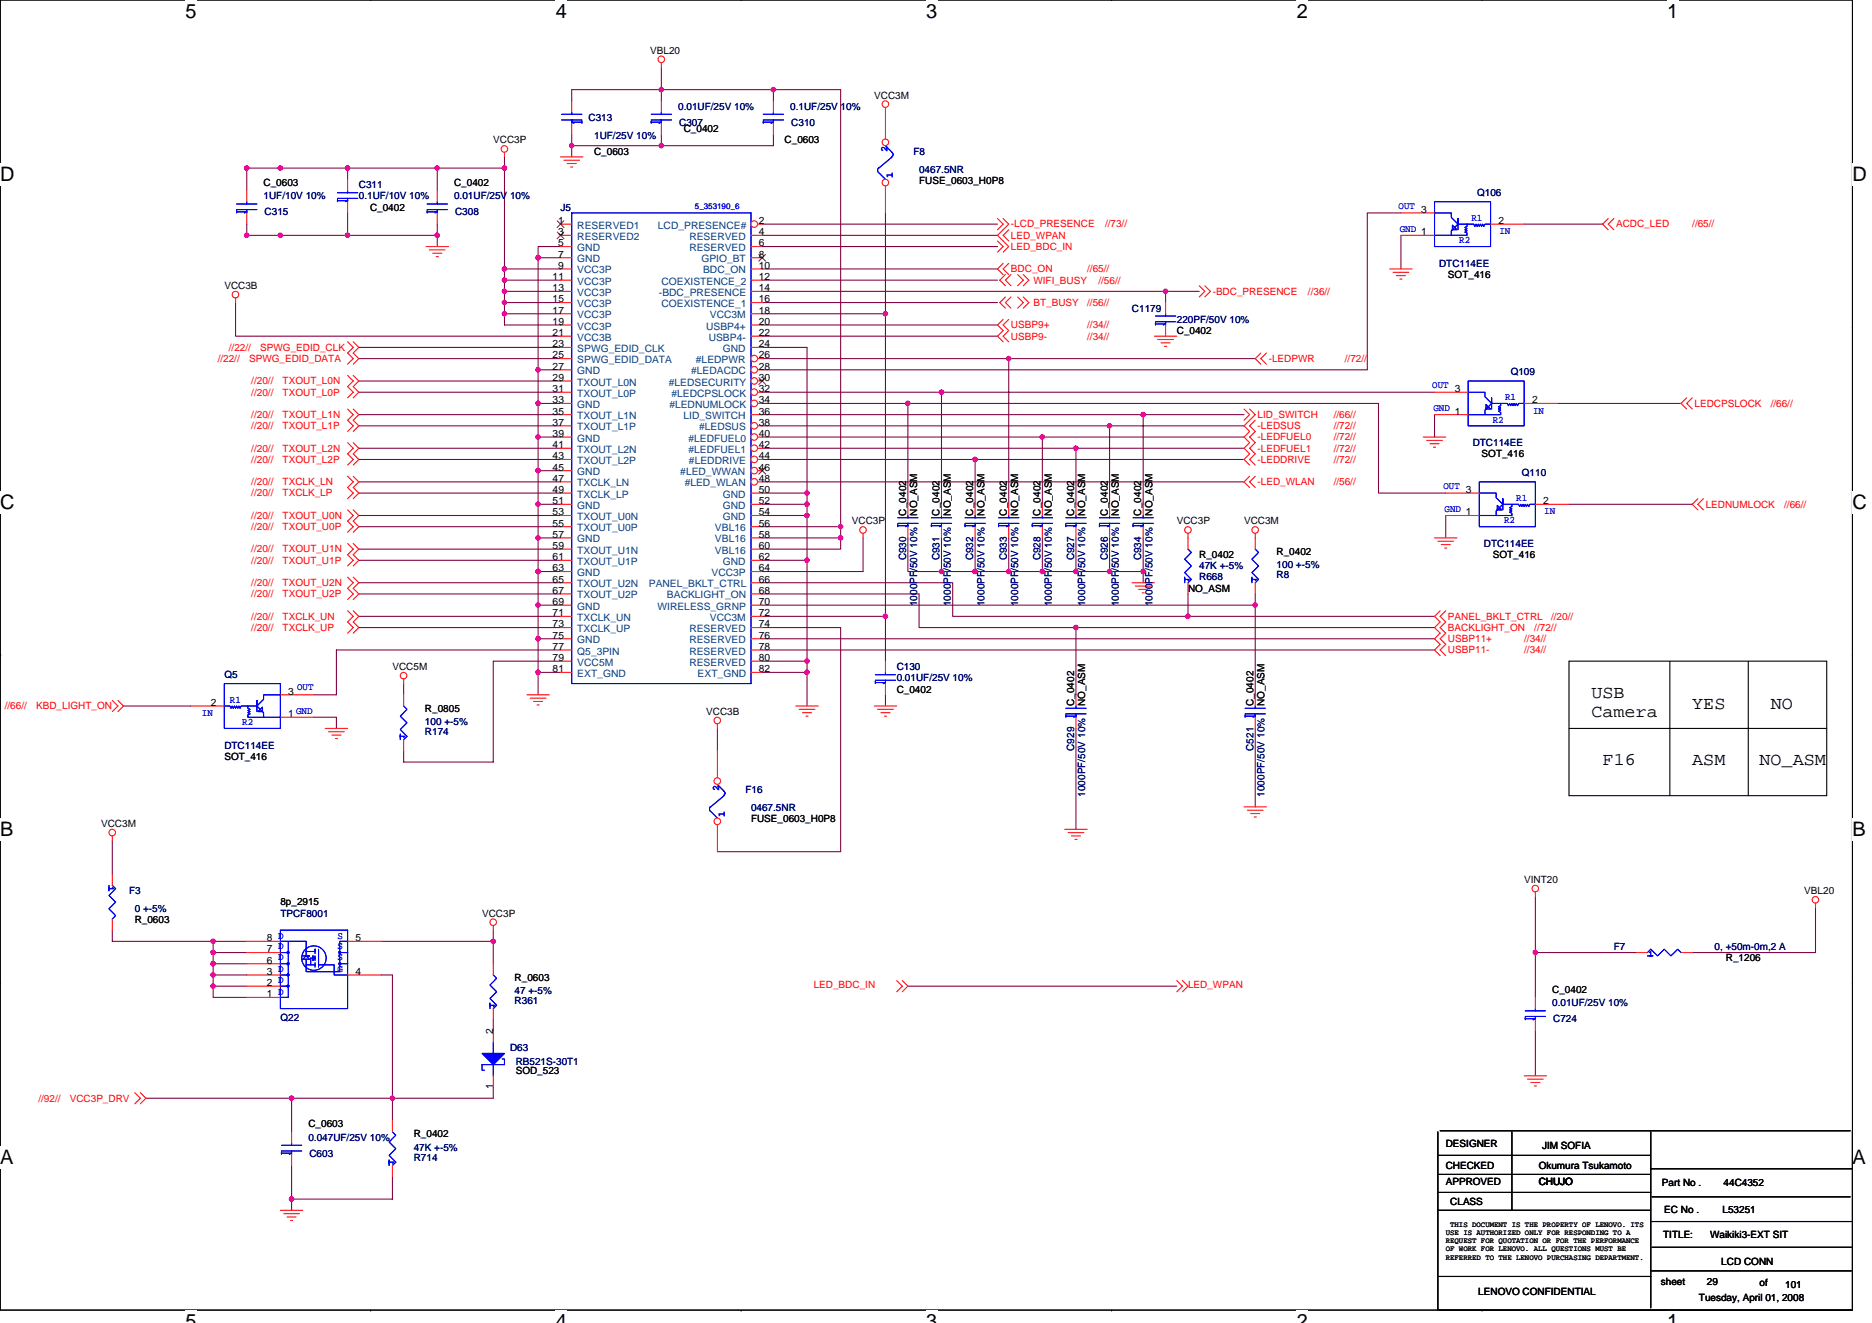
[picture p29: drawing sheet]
<svg xmlns="http://www.w3.org/2000/svg" width="297mm" height="210mm" viewBox="0 0 297 210" stroke-linecap="round" stroke-linejoin="round" font-family="sans-serif">
<defs><g id="words">
<g font-size="3.2">
<text x="29.4" y="2.8">5</text>
<text x="88.2" y="2.8">4</text>
<text x="147" y="2.8">3</text>
<text x="205.8" y="2.8">2</text>
<text x="264.5" y="2.8">1</text>
<text x="0" y="28.8">D</text>
<text x="293.9" y="28.8">D</text>
<text x="0" y="80.8">C</text>
<text x="293.9" y="80.8">C</text>
<text x="0" y="132.7">B</text>
<text x="293.9" y="132.7">B</text>
<text x="0" y="184.7">A</text>
<text x="293.9" y="184.7">A</text>
<text x="29.4" y="210.7">5</text>
<text x="88.2" y="210.7">4</text>
<text x="147" y="210.7">3</text>
<text x="205.8" y="210.7">2</text>
<text x="264.5" y="210.7">1</text>
</g>
<g font-size="2.8">
<text x="252.5" y="110.7">USB</text>
<text x="252.5" y="113.8">Camera</text>
<text x="268.5" y="112.5">YES</text>
<text x="281" y="112.5">NO</text>
<text x="254.3" y="121.4">F16</text>
<text x="268.5" y="121.4">ASM</text>
<text x="279.2" y="121.4">NO_ASM</text>
</g>
<g font-size="1.6">
<text x="103.2" y="8.5">VBL20</text>
<text x="138.7" y="15.6">VCC3M</text>
<text x="78.3" y="22.8">VCC3P</text>
<text x="108.5" y="21">C_0402</text>
<text x="124.5" y="22.8">C_0603</text>
<text x="41.8" y="29.5">C_0603</text>
<text x="72" y="29.5">C_0402</text>
<text x="94.3" y="24.5">C_0603</text>
<text x="145.8" y="29.1">FUSE_0603_H0P8</text>
<text x="58.7" y="33.4">C_0402</text>
<text x="88.6" y="35.5">1</text>
<text x="120.4" y="35.5">2</text>
<text x="225.5" y="33.8">3</text>
<text x="237.8" y="35.5">2</text>
<text x="88.6" y="37.3">3</text>
<text x="88.6" y="39.1">5</text>
<text x="88.6" y="40.9">7</text>
<text x="120.4" y="40.9">8</text>
<text x="120.4" y="37.3">4</text>
<text x="120.4" y="39.1">6</text>
<text x="225.5" y="37.3">1</text>
<text x="35.6" y="45.9">VCC3B</text>
<text x="87.7" y="44.4">11</text>
<text x="87.7" y="46.2">13</text>
<text x="87.7" y="48">15</text>
<text x="88.6" y="42.7">9</text>
<text x="120.4" y="42.7">10</text>
<text x="120.4" y="44.4">12</text>
<text x="120.4" y="48">16</text>
<text x="120.4" y="46.2">14</text>
<text x="229.8" y="44.1">SOT_416</text>
<text x="87.7" y="49.8">17</text>
<text x="87.7" y="51.5">19</text>
<text x="87.7" y="53.3">21</text>
<text x="120.4" y="51.5">20</text>
<text x="120.4" y="49.8">18</text>
<text x="120.4" y="53.3">22</text>
<text x="186.7" y="53">C_0402</text>
<text x="87.7" y="55.1">23</text>
<text x="87.7" y="56.9">25</text>
<text x="87.7" y="58.7">27</text>
<text x="120.4" y="55.1">24</text>
<text x="120.4" y="58.7">28</text>
<text x="120.4" y="56.9">26</text>
<text x="87.7" y="60.4">29</text>
<text x="87.7" y="62.2">31</text>
<text x="87.7" y="64">33</text>
<text x="87.7" y="65.8">35</text>
<text x="120.4" y="62.2">32</text>
<text x="120.4" y="60.4">30</text>
<text x="120.4" y="64">34</text>
<text x="120.4" y="65.8">36</text>
<text x="230.8" y="65.8">1</text>
<text x="230.8" y="62.2">3</text>
<text x="243.1" y="64">2</text>
<text x="87.7" y="67.5">37</text>
<text x="87.7" y="69.3">39</text>
<text x="87.7" y="71.1">41</text>
<text x="120.4" y="67.5">38</text>
<text x="120.4" y="69.3">40</text>
<text x="120.4" y="71.1">42</text>
<text x="87.7" y="72.9">43</text>
<text x="87.7" y="74.7">45</text>
<text x="87.7" y="76.4">47</text>
<text x="120.4" y="76.4">48</text>
<text x="120.4" y="72.9">44</text>
<text x="120.4" y="74.7">46</text>
<text x="235.1" y="72.5">SOT_416</text>
<text x="87.7" y="78.2">49</text>
<text x="87.7" y="80">51</text>
<text x="87.7" y="81.8">53</text>
<text x="87.7" y="83.5">55</text>
<text x="120.4" y="78.2">50</text>
<text x="120.4" y="80">52</text>
<text x="120.4" y="81.8">54</text>
<text x="120.4" y="83.5">56</text>
<text x="135.2" y="83.2">VCC3P</text>
<text x="143.8" y="81.8" transform="rotate(-90 143.8 81.8)">C_0402</text>
<text x="145.5" y="81.8" transform="rotate(-90 145.5 81.8)">NO_ASM</text>
<text x="149.1" y="81.8" transform="rotate(-90 149.1 81.8)">C_0402</text>
<text x="150.9" y="81.8" transform="rotate(-90 150.9 81.8)">NO_ASM</text>
<text x="154.4" y="81.8" transform="rotate(-90 154.4 81.8)">C_0402</text>
<text x="156.2" y="81.8" transform="rotate(-90 156.2 81.8)">NO_ASM</text>
<text x="159.8" y="81.8" transform="rotate(-90 159.8 81.8)">C_0402</text>
<text x="161.5" y="81.8" transform="rotate(-90 161.5 81.8)">NO_ASM</text>
<text x="165.1" y="81.8" transform="rotate(-90 165.1 81.8)">C_0402</text>
<text x="166.9" y="81.8" transform="rotate(-90 166.9 81.8)">NO_ASM</text>
<text x="170.4" y="81.8" transform="rotate(-90 170.4 81.8)">C_0402</text>
<text x="172.2" y="81.8" transform="rotate(-90 172.2 81.8)">NO_ASM</text>
<text x="175.8" y="81.8" transform="rotate(-90 175.8 81.8)">C_0402</text>
<text x="177.5" y="81.8" transform="rotate(-90 177.5 81.8)">NO_ASM</text>
<text x="181.1" y="81.8" transform="rotate(-90 181.1 81.8)">C_0402</text>
<text x="182.9" y="81.8" transform="rotate(-90 182.9 81.8)">NO_ASM</text>
<text x="186.7" y="83.2">VCC3P</text>
<text x="197.4" y="83.2">VCC3M</text>
<text x="232.6" y="81.8">1</text>
<text x="232.6" y="78.2">3</text>
<text x="244.9" y="80">2</text>
<text x="87.7" y="85.3">57</text>
<text x="87.7" y="87.1">59</text>
<text x="87.7" y="88.9">61</text>
<text x="120.4" y="85.3">58</text>
<text x="120.4" y="87.1">60</text>
<text x="120.4" y="88.9">62</text>
<text x="190.3" y="88.5">R_0402</text>
<text x="202.6" y="88">R_0402</text>
<text x="236.9" y="88.5">SOT_416</text>
<text x="87.7" y="90.7">63</text>
<text x="87.7" y="92.4">65</text>
<text x="87.7" y="94.2">67</text>
<text x="87.7" y="96">69</text>
<text x="120.4" y="90.7">64</text>
<text x="120.4" y="92.4">66</text>
<text x="120.4" y="94.2">68</text>
<text x="120.4" y="96">70</text>
<text x="188.5" y="93.9">NO_ASM</text>
<text x="87.7" y="97.8">71</text>
<text x="87.7" y="99.5">73</text>
<text x="87.7" y="101.3">75</text>
<text x="120.4" y="97.8">72</text>
<text x="120.4" y="99.5">74</text>
<text x="120.4" y="101.3">76</text>
<text x="62.3" y="106.3">VCC5M</text>
<text x="87.7" y="103.1">77</text>
<text x="87.7" y="104.9">79</text>
<text x="87.7" y="106.7">81</text>
<text x="120.4" y="103.1">78</text>
<text x="120.4" y="104.9">80</text>
<text x="120.4" y="106.7">82</text>
<text x="33.5" y="112">2</text>
<text x="45.7" y="113.8">1</text>
<text x="45.7" y="110.2">3</text>
<text x="67.4" y="112.9">R_0805</text>
<text x="112.1" y="113.4">VCC3B</text>
<text x="142.3" y="109.9">C_0402</text>
<text x="170.4" y="112" transform="rotate(-90 170.4 112)">C_0402</text>
<text x="172.2" y="112" transform="rotate(-90 172.2 112)">NO_ASM</text>
<text x="198.9" y="112" transform="rotate(-90 198.9 112)">C_0402</text>
<text x="200.7" y="112" transform="rotate(-90 200.7 112)">NO_ASM</text>
<text x="35.6" y="120.5">SOT_416</text>
<text x="16" y="131.2">VCC3M</text>
<text x="119.2" y="130.5">FUSE_0603_H0P8</text>
<text x="44.5" y="143.7">8p_2915</text>
<text x="241.8" y="140.1">VINT20</text>
<text x="286.3" y="141.9">VBL20</text>
<text x="21.4" y="146.5">R_0603</text>
<text x="42.4" y="149.3">8 D</text>
<text x="56.4" y="149.3">5</text>
<text x="76.5" y="145.4">VCC3P</text>
<text x="42.4" y="154.7">3</text>
<text x="42.4" y="152.9">6</text>
<text x="42.4" y="151.1">7</text>
<text x="56.4" y="154.7">4</text>
<text x="81.7" y="155.6">R_0603</text>
<text x="273.9" y="152.5">R_1206</text>
<text x="42.4" y="158.2">1 D</text>
<text x="42.4" y="156.4">2</text>
<text x="246.3" y="157.5">C_0402</text>
<text x="78.2" y="164.1" transform="rotate(-90 78.2 164.1)">2</text>
<text x="78.2" y="172.8" transform="rotate(-90 78.2 172.8)">1</text>
<text x="81.8" y="170.3">SOD_523</text>
<text x="48.9" y="178.9">C_0603</text>
<text x="65.7" y="180.5">R_0402</text>
<text x="229.4" y="182.1">DESIGNER</text>
<text x="229.4" y="185.4">CHECKED</text>
<text x="244.2" y="185.4">Okumura Tsukamoto</text>
<text x="244.7" y="182.2">JIM SOFIA</text>
<text x="229.4" y="187.9">APPROVED</text>
<text x="230.1" y="191.1">CLASS</text>
<text x="244.2" y="187.9">CHUJO</text>
<text x="263.7" y="188.1">Part No .</text>
<text x="273.5" y="188.1">44C4352</text>
<text x="263.9" y="196.5">TITLE:</text>
<text x="264.1" y="192.4">EC No .</text>
<text x="271.4" y="196.5">Waikiki3-EXT SIT</text>
<text x="273.3" y="192.4">L53251</text>
<text x="263.5" y="203.9">sheet</text>
<text x="270.8" y="203.9">29</text>
<text x="273.1" y="200.7">LCD CONN</text>
<text x="234.6" y="205.5">LENOVO CONFIDENTIAL</text>
<text x="269.6" y="206.4">Tuesday, April 01, 2008</text>
<text x="279.2" y="204.1">of</text>
<text x="283.3" y="204.3">101</text>
</g>
<g font-size="1.6" fill="#000080">
<text x="107.6" y="17.4">0.01UF/25V 10%</text>
<text x="125.4" y="17.4">0.1UF/25V 10%</text>
<text x="93.4" y="19.2">C313</text>
<text x="94.3" y="22">1UF/25V 10%</text>
<text x="107.8" y="19.9">C307</text>
<text x="125.6" y="19.9">C310</text>
<text x="56.9" y="29.9">C311</text>
<text x="144.9" y="24.5">F8</text>
<text x="145.8" y="27.4">0467.5NR</text>
<text x="41.8" y="31.6">1UF/10V 10%</text>
<text x="42" y="34.1">C315</text>
<text x="56.9" y="31.6">0.1UF/10V 10%</text>
<text x="72" y="31.6">0.01UF/25V 10%</text>
<text x="72.2" y="34.1">C308</text>
<text x="88.9" y="33.4">J5</text>
<text x="234.4" y="31.1">Q106</text>
<text x="228.3" y="42.3">DTC114EE</text>
<text x="179.6" y="49.4">C1179</text>
<text x="186.7" y="51.2">220PF/50V 10%</text>
<text x="239.7" y="59.6">Q109</text>
<text x="233.7" y="70.8">DTC114EE</text>
<text x="241.5" y="75.6">Q110</text>
<text x="143.8" y="88.9" transform="rotate(-90 143.8 88.9)">C930</text>
<text x="149.1" y="88.9" transform="rotate(-90 149.1 88.9)">C931</text>
<text x="154.4" y="88.9" transform="rotate(-90 154.4 88.9)">C932</text>
<text x="159.8" y="88.9" transform="rotate(-90 159.8 88.9)">C933</text>
<text x="165.1" y="88.9" transform="rotate(-90 165.1 88.9)">C928</text>
<text x="170.4" y="88.9" transform="rotate(-90 170.4 88.9)">C927</text>
<text x="175.8" y="88.9" transform="rotate(-90 175.8 88.9)">C926</text>
<text x="181.1" y="88.9" transform="rotate(-90 181.1 88.9)">C934</text>
<text x="235.5" y="86.8">DTC114EE</text>
<text x="190.3" y="92.1">R668</text>
<text x="190.3" y="90.3">47K +-5%</text>
<text x="202.6" y="91.7">R8</text>
<text x="202.6" y="90.1">100 +-5%</text>
<text x="145.5" y="96.2" transform="rotate(-90 145.5 96.2)">1000PF/50V 10%</text>
<text x="150.9" y="96.2" transform="rotate(-90 150.9 96.2)">1000PF/50V 10%</text>
<text x="156.2" y="96.2" transform="rotate(-90 156.2 96.2)">1000PF/50V 10%</text>
<text x="161.5" y="96.2" transform="rotate(-90 161.5 96.2)">1000PF/50V 10%</text>
<text x="166.9" y="96.2" transform="rotate(-90 166.9 96.2)">1000PF/50V 10%</text>
<text x="172.2" y="96.2" transform="rotate(-90 172.2 96.2)">1000PF/50V 10%</text>
<text x="177.5" y="96.2" transform="rotate(-90 177.5 96.2)">1000PF/50V 10%</text>
<text x="182.9" y="96.2" transform="rotate(-90 182.9 96.2)">1000PF/50V 10%</text>
<text x="35.6" y="107.6">Q5</text>
<text x="142.3" y="106.3">C130</text>
<text x="142.3" y="108.1">0.01UF/25V 10%</text>
<text x="35.6" y="118.8">DTC114EE</text>
<text x="67.4" y="116.6">R174</text>
<text x="67.4" y="115">100 +-5%</text>
<text x="170.4" y="119.1" transform="rotate(-90 170.4 119.1)">C929</text>
<text x="198.9" y="119.1" transform="rotate(-90 198.9 119.1)">C521</text>
<text x="118.3" y="125.9">F16</text>
<text x="119.2" y="128.7">0467.5NR</text>
<text x="172.2" y="126.4" transform="rotate(-90 172.2 126.4)">1000PF/50V 10%</text>
<text x="200.7" y="126.4" transform="rotate(-90 200.7 126.4)">1000PF/50V 10%</text>
<text x="20.5" y="141.9">F3</text>
<text x="21.4" y="144.7">0 +-5%</text>
<text x="44.5" y="145.4">TPCF8001</text>
<text x="256.1" y="150.8">F7</text>
<text x="272.1" y="150.8">0, +50m-0m,2 A</text>
<text x="44.5" y="162">Q22</text>
<text x="81.7" y="159.3">R361</text>
<text x="81.7" y="157.7">47 +-5%</text>
<text x="246.3" y="159.7">0.01UF/25V 10%</text>
<text x="80.9" y="166.8">D63</text>
<text x="246.5" y="162.2">C724</text>
<text x="81.8" y="168.9">RB521S-30T1</text>
<text x="48.9" y="181">0.047UF/25V 10%</text>
<text x="49.1" y="183.5">C603</text>
<text x="65.7" y="184.2">R714</text>
<text x="65.7" y="182.6">47K +-5%</text>
</g>
<g font-size="1.6" fill="#00f">
<text x="140.8" y="24.2" transform="rotate(-90 140.8 24.2)">2</text>
<text x="141.7" y="28.3" transform="rotate(-90 141.7 28.3)">1</text>
<text x="221.9" y="33.1">OUT</text>
<text x="233.5" y="35">R1</text>
<text x="222.1" y="36.8">GND</text>
<text x="231.5" y="38.6">R2</text>
<text x="237.9" y="37.2">IN</text>
<text x="227.3" y="61.5">OUT</text>
<text x="227.5" y="65.3">GND</text>
<text x="238.8" y="63.5">R1</text>
<text x="243.3" y="65.6">IN</text>
<text x="236.9" y="67">R2</text>
<text x="229" y="77.5">OUT</text>
<text x="229.2" y="81.3">GND</text>
<text x="238.7" y="83">R2</text>
<text x="240.6" y="79.5">R1</text>
<text x="245" y="81.6">IN</text>
<text x="32" y="113.6">IN</text>
<text x="36.5" y="111.5">R1</text>
<text x="47" y="113.3">GND</text>
<text x="47.2" y="109.5">OUT</text>
<text x="38.4" y="115">R2</text>
<text x="114.1" y="125.5" transform="rotate(-90 114.1 125.5)">2</text>
<text x="115" y="129.6" transform="rotate(-90 115 129.6)">1</text>
<text x="44.1" y="149">D</text>
<text x="53.5" y="149">S</text>
<text x="44.1" y="154.2">D</text>
<text x="44.1" y="152.4">D</text>
<text x="44.1" y="150.6">D</text>
<text x="44.1" y="155.9">D</text>
<text x="53.5" y="150.6">S</text>
<text x="53.5" y="152.4">S</text>
<text x="53.5" y="154.2">G</text>
<text x="44.1" y="157.9">D</text>
</g>
<g font-size="1.6" fill="#004080">
<text x="91.6" y="36.3">RESERVED1</text>
<text x="91.6" y="38.1">RESERVED2</text>
<text x="91.6" y="39.8">GND</text>
<text x="91.6" y="41.6">GND</text>
<text x="104.4" y="36.3">LCD_PRESENCE#</text>
<text x="109.4" y="38.1">RESERVED</text>
<text x="109.4" y="39.8">RESERVED</text>
<text x="111.3" y="41.6">GPIO_BT</text>
<text x="91.6" y="43.4">VCC3P</text>
<text x="91.6" y="45.2">VCC3P</text>
<text x="91.6" y="46.9">VCC3P</text>
<text x="104.6" y="46.9">-BDC_PRESENCE</text>
<text x="105" y="45.2">COEXISTENCE_2</text>
<text x="111.6" y="43.4">BDC_ON</text>
<text x="91.6" y="48.7">VCC3P</text>
<text x="91.6" y="50.5">VCC3P</text>
<text x="91.6" y="52.3">VCC3P</text>
<text x="105" y="48.7">COEXISTENCE_1</text>
<text x="112.1" y="52.3">USBP4+</text>
<text x="112.6" y="50.5">VCC3M</text>
<text x="91.6" y="54.1">VCC3B</text>
<text x="91.6" y="55.8">SPWG_EDID_CLK</text>
<text x="91.6" y="57.6">SPWG_EDID_DATA</text>
<text x="91.6" y="59.4">GND</text>
<text x="109.7" y="59.4">#LEDACDC</text>
<text x="110.4" y="57.6">#LEDPWR</text>
<text x="112.5" y="54.1">USBP4-</text>
<text x="114.7" y="55.8">GND</text>
<text x="91.6" y="61.2">TXOUT_L0N</text>
<text x="91.6" y="62.9">TXOUT_L0P</text>
<text x="91.6" y="64.7">GND</text>
<text x="106.1" y="61.2">#LEDSECURITY</text>
<text x="106.2" y="64.7">#LEDNUMLOCK</text>
<text x="106.5" y="62.9">#LEDCPSLOCK</text>
<text x="91.6" y="66.5">TXOUT_L1N</text>
<text x="91.6" y="68.3">TXOUT_L1P</text>
<text x="91.6" y="70.1">GND</text>
<text x="91.6" y="71.8">TXOUT_L2N</text>
<text x="108.5" y="66.5">LID_SWITCH</text>
<text x="109.3" y="70.1">#LEDFUEL0</text>
<text x="109.3" y="71.8">#LEDFUEL1</text>
<text x="110.9" y="68.3">#LEDSUS</text>
<text x="91.6" y="73.6">TXOUT_L2P</text>
<text x="91.6" y="75.4">GND</text>
<text x="91.6" y="77.2">TXCLK_LN</text>
<text x="107.9" y="75.4">#LED_WWAN</text>
<text x="108.6" y="77.2">#LED_WLAN</text>
<text x="109.3" y="73.6">#LEDDRIVE</text>
<text x="91.6" y="79">TXCLK_LP</text>
<text x="91.6" y="80.7">GND</text>
<text x="91.6" y="82.5">TXOUT_U0N</text>
<text x="114.7" y="79">GND</text>
<text x="114.7" y="80.7">GND</text>
<text x="114.7" y="82.5">GND</text>
<text x="91.6" y="84.3">TXOUT_U0P</text>
<text x="91.6" y="86.1">GND</text>
<text x="91.6" y="87.8">TXOUT_U1N</text>
<text x="91.6" y="89.6">TXOUT_U1P</text>
<text x="113.4" y="84.3">VBL16</text>
<text x="113.4" y="86.1">VBL16</text>
<text x="113.4" y="87.8">VBL16</text>
<text x="114.7" y="89.6">GND</text>
<text x="91.6" y="91.4">GND</text>
<text x="91.6" y="93.2">TXOUT_U2N</text>
<text x="91.6" y="95">TXOUT_U2P</text>
<text x="103" y="93.2">PANEL_BKLT_CTRL</text>
<text x="105.8" y="95">BACKLIGHT_ON</text>
<text x="112.9" y="91.4">VCC3P</text>
<text x="91.6" y="96.7">GND</text>
<text x="91.6" y="98.5">TXCLK_UN</text>
<text x="91.6" y="100.3">TXCLK_UP</text>
<text x="104.3" y="96.7">WIRELESS_GRNP</text>
<text x="109.4" y="100.3">RESERVED</text>
<text x="112.6" y="98.5">VCC3M</text>
<text x="91.6" y="102.1">GND</text>
<text x="91.6" y="103.8">Q5_3PIN</text>
<text x="91.6" y="105.6">VCC5M</text>
<text x="91.6" y="107.4">EXT_GND</text>
<text x="109.4" y="102.1">RESERVED</text>
<text x="109.4" y="103.8">RESERVED</text>
<text x="109.4" y="105.6">RESERVED</text>
<text x="110.7" y="107.4">EXT_GND</text>
</g>
<g font-size="1.6" fill="#f00">
<text x="160.4" y="36.1">-LCD_PRESENCE</text>
<text x="160.4" y="39.6">LED_BDC_IN</text>
<text x="160.4" y="37.9">LED_WPAN</text>
<text x="175.3" y="36.1">//73//</text>
<text x="256.4" y="36.1">ACDC_LED</text>
<text x="268.5" y="36.1">//65//</text>
<text x="160.4" y="43.2">BDC_ON</text>
<text x="164" y="45">WIFI_BUSY</text>
<text x="172.5" y="43.2">//65//</text>
<text x="174.3" y="45">//56//</text>
<text x="192.4" y="46.8">-BDC_PRESENCE</text>
<text x="207.5" y="46.8">//36//</text>
<text x="160.4" y="52.1">USBP9+</text>
<text x="160.4" y="53.9">USBP9-</text>
<text x="164" y="48.5">BT_BUSY</text>
<text x="172.5" y="52.1">//34//</text>
<text x="172.5" y="53.9">//34//</text>
<text x="172.5" y="48.5">//56//</text>
<text x="34.5" y="57.4">//22//</text>
<text x="36.3" y="55.6">//22//</text>
<text x="39.5" y="57.4">SPWG_EDID_DATA</text>
<text x="41.3" y="55.6">SPWG_EDID_CLK</text>
<text x="201.3" y="57.4">-LEDPWR</text>
<text x="213.4" y="57.4">//72//</text>
<text x="39.9" y="61">//20//</text>
<text x="39.9" y="62.8">//20//</text>
<text x="44.8" y="61">TXOUT_L0N</text>
<text x="44.8" y="62.8">TXOUT_L0P</text>
<text x="268.9" y="64.5">LEDCPSLOCK</text>
<text x="281" y="64.5">//66//</text>
<text x="39.9" y="68.1">//20//</text>
<text x="39.9" y="66.3">//20//</text>
<text x="39.9" y="71.6">//20//</text>
<text x="44.8" y="68.1">TXOUT_L1P</text>
<text x="44.8" y="66.3">TXOUT_L1N</text>
<text x="44.8" y="71.6">TXOUT_L2N</text>
<text x="199.5" y="66.3">LID_SWITCH</text>
<text x="199.5" y="68.1">-LEDSUS</text>
<text x="199.5" y="69.9">-LEDFUEL0</text>
<text x="199.5" y="71.6">-LEDFUEL1</text>
<text x="211.6" y="69.9">//72//</text>
<text x="211.6" y="71.6">//72//</text>
<text x="211.6" y="68.1">//72//</text>
<text x="211.6" y="66.3">//66//</text>
<text x="39.9" y="73.4">//20//</text>
<text x="39.9" y="77">//20//</text>
<text x="44.8" y="73.4">TXOUT_L2P</text>
<text x="44.8" y="77">TXCLK_LN</text>
<text x="199.5" y="73.4">-LEDDRIVE</text>
<text x="199.5" y="77">-LED_WLAN</text>
<text x="211.6" y="77">//56//</text>
<text x="211.6" y="73.4">//72//</text>
<text x="39.9" y="78.8">//20//</text>
<text x="39.9" y="82.3">//20//</text>
<text x="44.8" y="78.8">TXCLK_LP</text>
<text x="44.8" y="82.3">TXOUT_U0N</text>
<text x="270.7" y="80.5">LEDNUMLOCK</text>
<text x="283.1" y="80.5">//66//</text>
<text x="39.9" y="84.1">//20//</text>
<text x="39.9" y="87.7">//20//</text>
<text x="39.9" y="89.4">//20//</text>
<text x="44.8" y="84.1">TXOUT_U0P</text>
<text x="44.8" y="87.7">TXOUT_U1N</text>
<text x="44.8" y="89.4">TXOUT_U1P</text>
<text x="39.9" y="93">//20//</text>
<text x="39.9" y="94.8">//20//</text>
<text x="44.8" y="93">TXOUT_U2N</text>
<text x="44.8" y="94.8">TXOUT_U2P</text>
<text x="39.9" y="98.3">//20//</text>
<text x="39.9" y="100.1">//20//</text>
<text x="44.8" y="98.3">TXCLK_UN</text>
<text x="44.8" y="100.1">TXCLK_UP</text>
<text x="229.8" y="101.9">USBP11+</text>
<text x="229.8" y="98.3">PANEL_BKLT_CTRL</text>
<text x="229.8" y="100.1">BACKLIGHT_ON</text>
<text x="241.8" y="101.9">//34//</text>
<text x="243.5" y="100.1">//72//</text>
<text x="246.1" y="98.3">//20//</text>
<text x="229.8" y="103.7">USBP11-</text>
<text x="241.8" y="103.7">//34//</text>
<text x=".8" y="112.5">//66//</text>
<text x="5.7" y="112.5">KBD_LIGHT_ON</text>
<text x="129.1" y="156.8">LED_BDC_IN</text>
<text x="188.5" y="156.8">LED_WPAN</text>
<text x="6.1" y="174.8">//92//</text>
<text x="11.1" y="174.8">VCC3P_DRV</text>
</g>
<text font-size="1.3" fill="#00f" x="110.3" y="33.1">5_353190_6</text>
<g font-size="1.2">
<text x="229.4" y="195.9">USE IS AUTHORIZED ONLY FOR RESPONDING TO A</text>
<text x="229.4" y="197.2">REQUEST FOR QUOTATION OR FOR THE PERFORMANCE</text>
<text x="230.1" y="194.6">THIS DOCUMENT IS THE PROPERTY OF LENOVO. ITS</text>
<text x="229.4" y="198.5">OF WORK FOR LENOVO. ALL QUESTIONS MUST BE</text>
<text x="229.4" y="199.9">REFERRED TO THE LENOVO PURCHASING DEPARTMENT.</text>
</g>
</g></defs>
<path d="M0 0h293.9v207.9h-293.9z" fill="none" stroke="#000" stroke-width=".17"/>
<g fill="#fff">
<path d="M29.4 0h1.8v3.5h-1.8z"/>
<path d="M29.4 207.9h1.8v2h-1.8z"/>
</g>
<path d="M58.8 0h.1M58.8 207.9h.1" fill="none" stroke="#000" stroke-width=".17"/>
<g fill="#fff">
<path d="M88.2 0h1.8v3.5h-1.8z"/>
<path d="M88.2 207.9h1.8v2h-1.8z"/>
</g>
<path d="M117.6 0h.1M117.6 207.9h.1" fill="none" stroke="#000" stroke-width=".17"/>
<g fill="#fff">
<path d="M147 0h1.7v3.5h-1.7z"/>
<path d="M147 207.9h1.7v2h-1.7z"/>
</g>
<path d="M176.4 0h.1M176.4 207.9h.1" fill="none" stroke="#000" stroke-width=".17"/>
<g fill="#fff">
<path d="M205.8 0h1.7v3.5h-1.7z"/>
<path d="M205.8 207.9h1.7v2h-1.7z"/>
</g>
<path d="M235.2 0h.1M235.2 207.9h.1" fill="none" stroke="#000" stroke-width=".17"/>
<g fill="#fff">
<path d="M264.5 0h1.8v3.5h-1.8z"/>
<path d="M264.5 207.9h1.8v2h-1.8z"/>
<path d="M0 26h2.3v3.5h-2.3z"/>
<path d="M293.9 26h2.3v3.5h-2.3z"/>
<path d="M0 77.9h2.3v3.5h-2.3z"/>
<path d="M293.9 77.9h2.3v3.5h-2.3z"/>
</g>
<path d="M0 52h.1M293.9 52h.1" fill="none" stroke="#000" stroke-width=".17"/>
<g fill="#fff">
<path d="M0 129.9h2.1v3.5h-2.1z"/>
<path d="M293.9 129.9h2.1v3.5h-2.1z"/>
</g>
<path d="M0 103.9h.1M293.9 103.9h.1" fill="none" stroke="#000" stroke-width=".17"/>
<path d="M0 103.9h.1" fill="none" stroke="#000" stroke-width=".16"/>
<g fill="#fff">
<path d="M0 181.9h2.2v3.5h-2.2z"/>
<path d="M293.9 181.9h2.2v3.5h-2.2z"/>
</g>
<g fill="none" stroke="#000" stroke-width=".17">
<path d="M249 104.9h40.9v21.3h-40.9zM249 115.6h40.9M265 104.9v21.3M277.4 104.9v21.3M0 155.9h.1M293.9 155.9h.1M228.2 179.6v28.3M228.5 179.4h65.1M239.9 179.6v12.4M261.9 179.6v27.9M293.9 179.4v28.5M228.2 183.3h33.6"/>
<path d="M228.2 186.3h33.6M228.2 189.2h33.7M228.2 192h33.7M261.9 185.4h32M262.1 193.8h31.7M262.1 189.9h31.5M262.1 197.9h31.7M228.2 202.5h33.7M228.3 207.9h65.5M261.9 201.6h31.9"/>
</g>
<g fill="none" stroke="#800040" stroke-width=".17">
<path d="M90.7 16v-1.8h42.7v69.4M104.9 10.7v5.3M122.7 14.2v1.8M39.2 35.6v1.7h30.2M55.2 26.7v1.7M55.2 33.8v3.5M69.4 26.7v3.5M69.4 35.6v3.5M80 24.9v26.7h8.9M80 26.7h-40.8v3.5M88.9 39.1h-3.5v1.8M90.7 21.3v3.6"/>
<path d="M104.9 21.3v1.8M120.9 35.6h37.4M120.9 37.3h37.4M120.9 39.1h37.4M122.7 21.3v1.8h-32M140.5 33.8v16M222.3 33.8h-5.3v24.9h-96.1M222.3 37.3v5.4M241.8 35.6h12.5M37.4 48v5.3h51.5M56.9 55.1h32M56.9 56.9h32"/>
<path d="M80 42.7h8.9M80 44.4h8.9M80 46.2h8.9M80 48h8.9M80 49.8h8.9M85.4 58.7v5.3h3.5M85.4 58.7h3.5M85.4 40.9v17.8M85.4 40.9h3.5M120.9 42.7h37.4M120.9 44.4h37.4M120.9 46.2h64.1"/>
<path d="M120.9 48h37.4M120.9 49.8h19.6M120.9 51.6h37.4M120.9 55.1h7.2v49.8M120.9 56.9h78.3M120.9 53.3h37.4M140.5 49.8v48h-19.6M160.1 56.9v23.1M190.3 46.2h-5.3v1.8M56.9 65.8h32M56.9 60.5h32M56.9 62.2h32"/>
<path d="M56.9 67.6h32M56.9 71.1h32M56.9 72.9h32M56.9 78.2h32M56.9 76.5h32M85.4 69.3v5.4h3.5M85.4 74.7v5.3h3.5M85.4 64v5.3M85.4 69.3h3.5M120.9 64h97.8v14.2h10.7M120.9 65.8h76.5M120.9 69.3h76.5"/>
<path d="M120.9 62.2h106.7M120.9 67.6h76.5M120.9 71.1h76.5M120.9 72.9h76.5M120.9 78.2h7.2M120.9 76.5h76.5M144.1 64v16M149.4 62.2v17.8M154.7 72.9v7.1M165.4 69.3v10.7M170.7 71.1v8.9M176.1 67.6v12.4"/>
<path d="M181.4 65.8v14.2M227.6 65.8v3.5M247.2 64h19.5M56.9 99.6h32M56.9 83.6h32M56.9 81.8h32M56.9 87.1h32M56.9 88.9h32M56.9 94.2h32M56.9 92.5h32M56.9 97.8h32M85.4 85.3v5.4h3.5"/>
<path d="M85.4 90.7v5.3h3.5M85.4 80v5.3M85.4 96v14.2M85.4 85.3h3.5M120.9 92.5h30.3v5.3h37.3M120.9 94.2h24.9v5.4h24.9M120.9 83.6h12.5v1.7h-12.5M120.9 99.6h12.5v35.5h-19.6M120.9 96h78.3v14.2M120.9 81.8h7.2M120.9 88.9h7.2M120.9 80h7.2"/>
<path d="M133.4 85.3v1.8h-12.5M136.9 85.3v5.4h-16M140.5 97.8v7.1M144.1 85.3v5.4h5.3M149.4 85.3v5.4h5.3M154.7 85.3v5.4h5.4M160.1 85.3v5.4h5.3M165.4 85.3v5.4h5.3M170.7 85.3v5.4h5.4M170.7 99.6v10.6M170.7 99.6h56.9M176.1 85.3v5.4h5.3"/>
<path d="M181.4 85.3v7.2M188.5 94.2v3.6M188.5 97.8h39.1M199.2 94.2v1.8M229.4 81.8v3.5M249 80h19.5M19.6 112h10.7M49.8 113.8h3.6v1.8M64 108.5v1.7M85.4 101.3h3.5M85.4 106.7h3.5M88.9 104.9h-10.6v16h-14.3v-1.8"/>
<path d="M88.9 103.1h-35.5v7.1h-3.6M113.8 115.6v3.5M120.9 104.9h7.2v1.8M120.9 106.7h7.2v5.3M120.9 101.3h106.7M120.9 103.1h106.7M140.5 110.2v1.8M170.7 115.6v16M199.2 115.6v12.4M17.8 133.3v5.4M17.8 147.6v1.8h21.4M33.8 156.5v1.7h5.4"/>
<path d="M33.8 149.4v1.7h5.4M33.8 152.9v1.8h5.4M33.8 151.1v1.8h5.4M33.8 154.7v1.8M33.8 156.5h5.4M60.5 154.7h1.8v23.1M60.5 149.4h17.8M78.3 147.6v5.3M144.1 156.5h42.6M243.6 142.2v16M243.6 151.1h16M288.1 144v7.1h-19.6"/>
<path d="M46.3 174.2v5.4M78.3 172.5v1.7h-55.1M78.3 161.8v1.8M243.6 163.6v7.1M46.3 184.9v7.1M62.3 186.7v3.5h-16"/>
</g>
<g fill="#f0f" stroke="#f0f" stroke-width=".17">
<circle cx="46.3" cy="174.2" r=".35"/>
<circle cx="33.8" cy="154.7" r=".35"/>
<circle cx="188.5" cy="97.8" r=".35"/>
<circle cx="170.7" cy="99.6" r=".35"/>
<circle cx="78.3" cy="149.3" r=".35"/>
<circle cx="46.3" cy="190.2" r=".35"/>
<circle cx="62.3" cy="174.2" r=".35"/>
<circle cx="243.6" cy="151.1" r=".35"/>
<circle cx="85.4" cy="58.7" r=".35"/>
<circle cx="85.4" cy="64" r=".35"/>
<circle cx="85.4" cy="69.3" r=".35"/>
<circle cx="85.4" cy="74.7" r=".35"/>
<circle cx="85.4" cy="80" r=".35"/>
<circle cx="85.4" cy="85.3" r=".35"/>
<circle cx="85.4" cy="90.7" r=".35"/>
<circle cx="85.4" cy="96" r=".35"/>
<circle cx="85.4" cy="101.3" r=".35"/>
<circle cx="85.4" cy="40.9" r=".35"/>
<circle cx="80" cy="44.4" r=".35"/>
<circle cx="80" cy="48" r=".35"/>
<circle cx="80" cy="49.8" r=".35"/>
<circle cx="80" cy="42.7" r=".35"/>
<circle cx="80" cy="46.2" r=".35"/>
<circle cx="80" cy="26.7" r=".35"/>
<circle cx="69.4" cy="26.7" r=".35"/>
<circle cx="69.4" cy="37.3" r=".35"/>
<circle cx="184.9" cy="46.2" r=".35"/>
<circle cx="160" cy="56.9" r=".35"/>
<circle cx="149.4" cy="62.2" r=".35"/>
<circle cx="144" cy="64" r=".35"/>
<circle cx="181.4" cy="65.8" r=".35"/>
<circle cx="176" cy="67.6" r=".35"/>
<circle cx="165.4" cy="69.3" r=".35"/>
<circle cx="170.7" cy="71.1" r=".35"/>
<circle cx="154.7" cy="72.9" r=".35"/>
<circle cx="128" cy="81.8" r=".35"/>
<circle cx="128" cy="80" r=".35"/>
<circle cx="128" cy="78.2" r=".35"/>
<circle cx="128" cy="88.9" r=".35"/>
<circle cx="128" cy="104.9" r=".35"/>
<circle cx="133.4" cy="85.3" r=".35"/>
<circle cx="133.4" cy="83.6" r=".35"/>
<circle cx="140.5" cy="97.8" r=".35"/>
<circle cx="140.5" cy="49.8" r=".35"/>
<circle cx="122.7" cy="14.2" r=".35"/>
<circle cx="104.9" cy="23.1" r=".35"/>
<circle cx="90.7" cy="23.1" r=".35"/>
<circle cx="128" cy="106.7" r=".35"/>
<circle cx="149.4" cy="90.7" r=".35"/>
<circle cx="181.4" cy="90.7" r=".35"/>
<circle cx="176" cy="90.7" r=".35"/>
<circle cx="170.7" cy="90.7" r=".35"/>
<circle cx="165.4" cy="90.7" r=".35"/>
<circle cx="160" cy="90.7" r=".35"/>
<circle cx="154.7" cy="90.7" r=".35"/>
<circle cx="199.2" cy="96" r=".35"/>
<circle cx="85.4" cy="106.7" r=".35"/>
<circle cx="33.8" cy="156.5" r=".35"/>
<circle cx="33.8" cy="149.3" r=".35"/>
<circle cx="33.8" cy="152.9" r=".35"/>
<circle cx="33.8" cy="151.1" r=".35"/>
<circle cx="55.1" cy="26.7" r=".35"/>
<circle cx="44.5" cy="37.3" r=".35"/>
<circle cx="44.5" cy="26.7" r=".35"/>
<circle cx="55.1" cy="37.3" r=".35"/>
<circle cx="104.9" cy="14.2" r=".35"/>
<circle cx="39.1" cy="26.7" r=".35"/>
<circle cx="39.1" cy="37.3" r=".35"/>
</g>
<g fill="none" stroke="#f00" stroke-width=".17">
<path d="M104.9 9.9v.8M140.5 17.1v.7M39.2 30.2v1.8M39.2 33.8v1.8M67.6 39.1h3.6M68.1 39.6h2.5M69.4 30.2v1.8M69.4 33.8v1.8M80 24.2v.7M88.9 24.9h3.6M89.5 25.4h2.5M90 26h1.4"/>
<path d="M90.5 26.5h.4M158.3 34.7l.9 .9-.9 .8M158.3 38.2l.9 .9-.9 .9M159.2 34.7l.9 .9-1.8 1.7 1.8 1.8-.9 .9M160.1 36.4l-.9 .9 .9 .9M222.3 37.3h5.3M222.3 33.8h5.3M236.5 35.6h5.3M255.2 34.7l-.9 .9 .9 .8M256.1 34.7l-.9 .9 .9 .8M37.4 47.3v.7M55.2 54.2l.8 .9-.8 .9 .8 .9-.8 .9"/>
<path d="M55.2 59.6l.8 .9-.8 .8 .8 .9-.8 .9M56 54.2l.9 .9-.9 .9 .9 .9-.9 .9M56 59.6l.9 .9-.9 .8 .9 .9-.9 .9M68.7 40.2h1.4M69.2 40.7h.4M159.2 41.8l-.9 .9 .9 .9M159.2 50.7l-.9 .9 .9 .9-.9 .8 .9 .9M159.5 43.6l-.9 .8 .9 .9M159.5 47.1l-.9 .9 .9 .9M160.1 41.8l-.9 .9 .9 .9M160.1 50.7l-.9 .9 .9 .9-.9 .8 .9 .9M160.4 43.6l-.9 .8 .9 .9"/>
<path d="M160.4 47.1l-.9 .9 .9 .9M161.5 43.6l.9 .8-.9 .9M161.5 47.1l.9 .9-.9 .9M162.4 43.6l.9 .8-.9 .9M162.4 47.1l.9 .9-.9 .9M183.2 53.3h3.5M183.7 53.9h2.5M184.2 54.4h1.5M184.8 54.9h.3M185 48v1.8M185 51.6v1.7M190.3 45.3l.9 .9-.9 .9"/>
<path d="M191.2 45.3l.9 .9-.9 .9M200.1 56l-.9 .9 .9 .9M201 56l-.9 .9 .9 .9M220.5 42.7h3.6M221 43.2h2.5M221.6 43.7h1.4M222.1 44.3h.4M55.2 64.9l.8 .9-.8 .9 .8 .9-.8 .9M55.2 70.2l.8 .9-.8 .9 .8 .9-.8 .9M55.2 75.6l.8 .9-.8 .8 .8 .9-.8 .9M56 64.9l.9 .9-.9 .9 .9 .9-.9 .9M56 70.2l.9 .9-.9 .9 .9 .9-.9 .9"/>
<path d="M56 75.6l.9 .9-.9 .8 .9 .9-.9 .9M197.4 64.9l.9 .9-.9 .9M198.3 64.9l.9 .9-1.8 1.8 .9 .9-.9 .8 .9 .9-.9 .9 .9 .9-.9 .9 .9 .9M198.3 75.6l-.9 .9 .9 .8M199.2 66.7l-.9 .9 .9 .9-.9 .8 .9 .9-.9 .9 .9 .9-.9 .9 .9 .9M199.2 75.6l-.9 .9 .9 .8M225.8 69.3h3.6M226.4 69.9h2.5M226.9 70.4h1.4M227.5 71h.3M267.6 63.1l-.9 .9 .9 .9M268.5 63.1l-.9 .9 .9 .9"/>
<path d="M269.4 79.1l-.9 .9 .9 .9M270.3 79.1l-.9 .9 .9 .9M55.2 80.9l.8 .9-.8 .9 .8 .9-.8 .9M55.2 86.2l.8 .9-.8 .9 .8 .9-.8 .9M55.2 91.6l.8 .9-.8 .8 .8 .9-.8 .9M55.2 96.9l.8 .9-.8 .9 .8 .9-.8 .9M56 80.9l.9 .9-.9 .9 .9 .9-.9 .9M56 86.2l.9 .9-.9 .9 .9 .9-.9 .9M56 91.6l.9 .9-.9 .8 .9 .9-.9 .9M56 96.9l.9 .9-.9 .9 .9 .9-.9 .9M136.9 84.6v.7M165.4 80v1.8"/>
<path d="M165.4 83.6v1.7M179.6 92.5h3.6M180.1 93h2.5M180.7 93.5h1.4M181.2 94.1h.4M188.5 84.6v.7M199.2 84.6v2.5M199.2 92.5v1.7M227.6 85.3h3.6M228.2 85.9h2.4M228.5 96.9l-.9 .9 .9 .9-.9 .9 .9 .9-.9 .8 .9 .9-.9 .9 .9 .9M228.7 86.4h1.4"/>
<path d="M229.2 87h.4M229.4 96.9l-.9 .9 .9 .9-.9 .9 .9 .9-.9 .8 .9 .9-.9 .9 .9 .9M17.8 111.1l.9 .9-.9 .9M18.7 111.1l.9 .9-.9 .9M30.3 112h5.3M44.5 110.2h5.3M44.5 113.8h5.3M51.6 115.6h3.6M52.1 116.1h2.5M52.7 116.6h1.4M53.2 117.2h.3M64 107.7v.8"/>
<path d="M83.6 110.2h3.6M84.1 110.8h2.5M84.7 111.3h1.4M85.2 111.8h.4M113.8 114.9v.7M126.3 112h3.5M126.8 112.5h2.5M127.3 113.1h1.5M127.9 113.6h.3M138.7 112h3.6M139.3 112.5h2.4M139.8 113.1h1.4"/>
<path d="M140.3 113.6h.4M17.8 132.6v.7M168.9 131.6h3.6M169.5 132.1h2.5M170 132.6h1.4M170.6 133.2h.3M197.4 128h3.6M197.9 128.5h2.5M198.5 129.1h1.4M199 129.6h.3M78.3 146.9v.7M142.3 155.6l.9 .9-.9 .9"/>
<path d="M143.2 155.6l.9 .9-.9 .9M186.7 155.6l.9 .9-.9 .9M187.6 155.6l.9 .9-.9 .9M243.6 141.5v.7M288.1 143.3v.7M21.4 173.4l.9 .8-.9 .9M22.3 173.4l.9 .8-.9 .9M62.3 177.8v1.8M241.8 170.7h3.6M242.4 171.2h2.5M242.9 171.7h1.4M243.5 172.3h.3"/>
<path d="M44.5 192h3.5M45 192.6h2.5M45.5 193.1h1.5M46.1 193.6h.3M62.3 184.9v1.8"/>
<circle cx="104.9" cy="9.4" r=".52"/>
<circle cx="140.5" cy="16.5" r=".52"/>
<circle cx="80" cy="23.6" r=".52"/>
<circle cx="37.4" cy="46.7" r=".52"/>
<circle cx="136.9" cy="84.1" r=".52"/>
<circle cx="188.5" cy="84.1" r=".52"/>
<circle cx="199.2" cy="84.1" r=".52"/>
<circle cx="64" cy="107.2" r=".52"/>
<circle cx="113.8" cy="114.3" r=".52"/>
<circle cx="17.8" cy="132.1" r=".52"/>
<circle cx="78.3" cy="146.3" r=".52"/>
<circle cx="243.6" cy="141" r=".52"/>
<circle cx="288.1" cy="142.8" r=".52"/>
</g>
<g fill="none" stroke="#00f" stroke-width=".17">
<path d="M37.5 32.4h3.3M37.5 33.3h3.3M37.5 33.6h1.7l-.4 .2M37.5 33.4v.4M39.2 32v.4M39.2 33.3v.5M67.8 32.4h3.2M67.8 33.3h3.2M67.8 33.6h1.6l-.4 .2M67.8 33.4v.4M69.4 32v.4M69.4 33.3v.5"/>
<path d="M139.4 26.6a.56 .56 0 0 0 0 .8M139.4 27.4l1.1 1M140.5 23.1l1.1 1.1M141.5 24.2l.2 .3-.2 .3M141.6 24.9l-2.2 1.8M227.6 33.8h2.7v.7l1 1.1-1 1v.7h-2.7M227.6 32h8.9v7.1h-8.9zM230.5 35.7l.7 .7h-.7zM232.8 35.6v.3l-.4 .2 .4 .2-.4 .1 .4 .2-.4 .2 .4 .2v.3h-2.5M236.5 35.6h-.9l-.1 .3-.2-.3-.2 .3-.2-.3-.2 .3-.1-.3-.2 .3-.2-.3-.2 .3-.2-.3h-2.5v-.9v1.7M183.3 50.1h3.3M183.3 51h3.3"/>
<path d="M183.3 51.4h1.7l-.4 .2M183.3 51.2v.4M185 49.8v.3M185 51v.6M163.8 82.1h3.2M163.8 83h3.2M163.8 83.4h1.6l-.4 .2M163.8 83.2v.4M165.4 81.8v.3M165.4 83v.6M198.6 91.9h.7l-.1 .2M198.6 91.6v.9"/>
<path d="M199.2 87.1l.5 .6-1.1 1 1.1 1.1-1.1 1 1.1 1.1-.5 .6M35.6 112h.9l.2 .4 .1-.4 .2 .4 .2-.4 .2 .4 .1-.4 .2 .4 .2-.4 .2 .4 .2-.4h2.5v-.9v1.8M35.6 108.5h8.9v7.1h-8.9zM39.3 112v.4l.4 .1-.4 .2 .4 .2-.4 .2 .4 .2-.4 .1v.4h2.5M41.7 112.2v.7h-.8zM44.5 110.2h-2.7v.8l-1 1 1 1.1v.7h2.7M62.3 179.6l.5 .5-1.1 1.1 1.1 1-1.1 1.1 1.1 1.1-.5 .5M61.7 184.4h.7l-.1 .2M61.7 184v.9"/>
</g>
<circle cx="140.5" cy="29" r=".52" fill="#fff" stroke="#f00" stroke-width=".17"/>
<path d="M140.5 29.5v4.3" fill="none" stroke="#f00" stroke-width=".17"/>
<circle cx="140.5" cy="22.6" r=".52" fill="#fff" stroke="#f00" stroke-width=".17"/>
<path d="M140.5 17.8v4.3M181.4 80v1.8M181.4 83.6v1.7" fill="none" stroke="#f00" stroke-width=".17"/>
<path d="M179.8 82.1h3.2M179.8 83h3.2M179.8 83.4h1.6l-.4 .2M179.8 83.2v.4M181.4 81.8v.3M181.4 83v.6M112.7 128a.56 .56 0 0 0 0 .7M112.8 128.7l1 1.1M113.8 124.5l1.1 1M114.8 125.5l.3 .4-.3 .3M114.9 126.2l-2.1 1.8" fill="none" stroke="#00f" stroke-width=".17"/>
<circle cx="113.8" cy="130.3" r=".52" fill="#fff" stroke="#f00" stroke-width=".17"/>
<path d="M113.8 130.9v4.2" fill="none" stroke="#f00" stroke-width=".17"/>
<circle cx="113.8" cy="123.9" r=".52" fill="#fff" stroke="#f00" stroke-width=".17"/>
<g fill="none" stroke="#f00" stroke-width=".17">
<path d="M90.7 16v1.8M90.7 19.6v1.7M104.9 16v1.8M104.9 19.6v1.7M122.7 16v1.8M122.7 19.6v1.7M55.2 28.4v1.8M55.2 32v1.8M88.9 35.6h1.8M88.9 37.3h1.8M88.9 39.1h1.8M88.9 40.9h1.8"/>
<path d="M88.9 42.7h1.8M88.9 44.4h1.8M88.9 46.2h1.8M88.9 48h1.8M88.9 49.8h1.8M88.9 51.6h1.8M88.9 53.3h1.8M88.9 55.1h1.8M88.9 56.9h1.8M88.9 58.7h1.8M88.9 78.2h1.8M88.9 64h1.8"/>
<path d="M88.9 65.8h1.8M88.9 62.2h1.8M88.9 60.5h1.8M88.9 67.6h1.8M88.9 69.3h1.8M88.9 71.1h1.8M88.9 72.9h1.8M88.9 74.7h1.8M88.9 76.5h1.8M227.6 65.8h5.4M227.6 62.2h5.4M229.4 78.2h5.3"/>
<path d="M241.8 64h5.4M88.9 80h1.8M88.9 81.8h1.8M88.9 83.6h1.8M88.9 85.3h1.8M88.9 87.1h1.8M88.9 88.9h1.8M88.9 90.7h1.8M88.9 92.5h1.8M88.9 94.2h1.8M88.9 96h1.8M88.9 97.8h1.8"/>
<path d="M88.9 99.6h1.8M144.1 80v1.8M144.1 83.6v1.7M149.4 80v1.8M149.4 83.6v1.7M154.7 80v1.8M154.7 83.6v1.7M160.1 80v1.8M160.1 83.6v1.7M170.7 80v1.8M170.7 83.6v1.7M176.1 80v1.8"/>
<path d="M176.1 83.6v1.7M188.5 85.3v1.8M188.5 92.5v1.7M229.4 81.8h5.3M243.6 80h5.4M64 110.2v1.8M64 117.3v1.8M88.9 101.3h1.8M88.9 103.1h1.8M88.9 104.9h1.8M113.8 119.1v4.3M140.5 104.9v1.8"/>
<path d="M140.5 108.5v1.7M170.7 110.2v1.8M170.7 113.8v1.8M17.8 138.7v1.8M17.8 145.8v1.8M39.2 151.1h5.3M39.2 158.2h5.3M39.2 156.5h5.3M39.2 154.7h5.3M39.2 149.4h5.3M39.2 152.9h5.3M55.2 154.7h5.3"/>
<path d="M55.2 149.4h5.3M78.3 152.9v1.8M243.6 158.2v1.8M259.6 151.1h1.8M266.7 151.1h1.8M46.3 179.6v1.8M78.3 160v1.8M78.3 163.6v1.8M78.3 170.7v1.8M243.6 161.8v1.8M46.3 183.1v1.8"/>
</g>
<g fill="none" stroke="#00f" stroke-width=".17">
<path d="M89.1 18.1h3.2M89.1 19h3.2M90.7 17.8v.3M90.7 19v.6M92.3 19.4h-1.6l.4 .2M92.3 19.2v.4M103.3 18.1h3.2M103.3 19h3.2M103.3 19.4h1.6l-.3 .2M103.3 19.2v.4M104.9 17.8v.3M104.9 19v.6"/>
<path d="M121.1 18.1h3.2M121.1 19h3.2M121.1 19.4h1.6l-.3 .2M121.1 19.2v.4M122.7 17.8v.3M122.7 19v.6M53.5 30.6h3.3M53.5 31.5h3.3M53.5 31.8h1.7l-.4 .2M53.5 31.6v.4M55.2 30.2v.4M55.2 31.5v.5"/>
<path d="M233 62.2h2.6v.7l1.1 1.1-1.1 1.1v.7h-2.6M233 60.5h8.8v7.1h-8.8zM234.7 78.2h2.7v.8l1.1 1-1.1 1.1v.7h-2.7M234.7 76.5h8.9v7.1h-8.9zM235.8 64.2l.7 .7h-.7zM238.1 64v.4l-.3 .1 .3 .2-.3 .2 .3 .2-.3 .2 .3 .1v.4h-2.5M241.8 64h-.8l-.2 .4-.2-.4-.2 .4-.2-.4-.1 .4-.2-.4-.2 .4-.2-.4-.2 .4-.1-.4h-2.5v-.9v1.8M142.4 82.1h3.3M142.4 83h3.3M142.4 83.4h1.7l-.4 .2M142.4 83.2v.4M144.1 81.8v.3"/>
<path d="M144.1 83v.6M147.8 82.1h3.2M147.8 83h3.2M147.8 83.4h1.6l-.4 .2M147.8 83.2v.4M149.4 81.8v.3M149.4 83v.6M153.1 82.1h3.2M153.1 83h3.2M153.1 83.4h1.6l-.3 .2M153.1 83.2v.4M154.7 81.8v.3"/>
<path d="M154.7 83v.6M158.5 82.1h3.2M158.5 83h3.2M158.5 83.4h1.6l-.4 .2M158.5 83.2v.4M160.1 81.8v.3M160.1 83v.6M169.1 82.1h3.2M169.1 83h3.2M169.1 83.4h1.6l-.3 .2M169.1 83.2v.4M170.7 81.8v.3"/>
<path d="M170.7 83v.6M174.5 82.1h3.2M174.5 83h3.2M174.5 83.4h1.6l-.4 .2M174.5 83.2v.4M176.1 81.8v.3M176.1 83v.6M188 91.9h.7l-.2 .2M188 91.6v.9M188.5 87.1l.5 .6-1 1 1 1.1-1 1 1 1.1-.5 .6M237.6 80.2l.7 .7h-.7zM239.9 80v.4l-.4 .1 .4 .2-.4 .2 .4 .2-.4 .2 .4 .1v.4h-2.5"/>
<path d="M243.6 80h-.9l-.1 .4-.2-.4-.2 .4-.2-.4-.2 .4-.1-.4-.2 .4-.2-.4-.2 .4-.1-.4h-2.5v-.9v1.8M63.5 116.8h.7l-.2 .2M63.5 116.5v.8M64 112l.6 .5-1.1 1.1 1.1 1.1-1.1 1 1.1 1.1-.6 .5M138.9 107h3.2M138.9 107.9h3.2M138.9 108.3h1.6l-.4 .2M138.9 108.1v.4M140.5 106.7v.3M140.5 107.9v.6M169.1 113.4v.4M169.1 112.4h3.2"/>
<path d="M169.1 113.3h3.2M169.1 113.6h1.6l-.3 .2M170.7 112v.4M170.7 113.3v.5M17.3 140.5v.9M17.8 140.5l.5 .5-1 1.1 1 1-1 1.1 1 1.1-.5 .5M17.8 140.8l.2 .2h-.7M44.5 147.6h10.7v12.4h-10.7zM44.5 149.4h4.1v2.3M44.5 152.9h1.2M44.5 151.1h1.2M44.5 156.5h1.2"/>
<path d="M44.7 154.7h1M45.6 152.8h.2v.2h-.2zM45.6 151h.2v.2h-.2zM45.6 154.6h.2v.2h-.2zM45.6 156.3h.2v.3h-.2zM45.7 149.4v8.8h-1.2M48 151.7h1.1h-.5M48 152.2l.6-.5 .5 .5zM48.6 152.2v.9h1.4M48.6 151h1.4v-.4v.7M49.7 151.7l.3 .3-.3 .4zM50 151.7v.7"/>
<path d="M50 152.7v.7M50 152h-.7v1.1M50.5 153.1h2.5v1.6h2.2M50.5 150.6v2.8M53.8 151h.2v.2h-.2zM53.8 152.8h.2v.2h-.2zM53.9 152.9h1.3M53.9 151.1h1.3M55.2 149.4h-1.3v4.8h-5.3v-1.1M77.7 159.5h.7l-.1 .2M77.7 159.1v.9M78.3 154.7l.5 .5-1.1 1.1 1.1 1.1-1.1 1 1.1 1.1-.5 .5"/>
<path d="M261.4 151.1l.5-.5 1.1 1.1 1.1-1.1 1 1.1 1.1-1.1 .5 .5M261.4 151.7h.9M261.8 151.1l.1-.1v.7M78.3 165.4v1.7M78.3 168.9v1.8M79.7 168h.3v.9h-3.5v.9h.4M242 160.4h3.2M242 161.3h3.2M242 161.6h1.6l-.3 .2M242 161.4v.4M243.6 160v.4M243.6 161.3v.5"/>
<path d="M44.7 181.7h3.2M44.7 182.6h3.2M44.7 183h1.6l-.4 .1M44.7 182.8v.3M46.3 181.4v.3M46.3 182.6v.5"/>
<circle cx="49.8" cy="152" r="1.94"/>
</g>
<g fill="#00f" stroke="#00f" stroke-width=".17">
<path d="M76.5 167.1h3.5l-1.7 1.8z" fill-rule="evenodd"/>
<path d="M76.5 167.1h3.5l-1.7 1.8z" fill-rule="evenodd"/>
</g>
<path d="M90.7 33.8h28.5v74.7h-28.5z" fill="none" stroke="#00f" stroke-width=".16"/>
<path d="M88.4 35l1.1 1.1M88.4 36.8l1.1 1.1M89.5 35l-1.1 1.1M89.5 36.8l-1.1 1.1" fill="none" stroke="#804000" stroke-width=".16"/>
<circle cx="119.7" cy="35.5" r=".52" fill="#fff" stroke="#f00" stroke-width=".17"/>
<path d="M119.2 37.3h1.7M119.2 39.1h1.7M120.2 35.6h.7M119.2 40.9h1.7M119.2 42.7h1.7M119.2 44.4h1.7M119.2 46.2h1.7M119.2 48h1.7M119.2 49.8h1.7M119.2 51.6h1.7M119.2 53.3h1.7M119.2 55.1h1.7" fill="none" stroke="#f00" stroke-width=".17"/>
<path d="M120.4 40.4l1.1 1M121.5 40.4l-1.1 1" fill="none" stroke="#804000" stroke-width=".16"/>
<circle cx="119.7" cy="56.9" r=".52" fill="#fff" stroke="#f00" stroke-width=".17"/>
<path d="M120.2 56.9h.7" fill="none" stroke="#f00" stroke-width=".17"/>
<circle cx="119.7" cy="58.7" r=".52" fill="#fff" stroke="#f00" stroke-width=".17"/>
<path d="M120.2 58.7h.7" fill="none" stroke="#f00" stroke-width=".17"/>
<circle cx="119.7" cy="60.4" r=".52" fill="#fff" stroke="#f00" stroke-width=".17"/>
<path d="M120.2 60.5h.7" fill="none" stroke="#f00" stroke-width=".17"/>
<path d="M120.4 59.9l1.1 1.1M121.5 59.9l-1.1 1.1" fill="none" stroke="#804000" stroke-width=".16"/>
<circle cx="119.7" cy="62.2" r=".52" fill="#fff" stroke="#f00" stroke-width=".17"/>
<path d="M120.2 62.2h.7" fill="none" stroke="#f00" stroke-width=".17"/>
<circle cx="119.7" cy="64" r=".52" fill="#fff" stroke="#f00" stroke-width=".17"/>
<path d="M119.2 65.8h1.7M120.2 64h.7" fill="none" stroke="#f00" stroke-width=".17"/>
<circle cx="119.7" cy="67.6" r=".52" fill="#fff" stroke="#f00" stroke-width=".17"/>
<path d="M120.2 67.6h.7" fill="none" stroke="#f00" stroke-width=".17"/>
<circle cx="119.7" cy="69.3" r=".52" fill="#fff" stroke="#f00" stroke-width=".17"/>
<path d="M120.2 69.3h.7" fill="none" stroke="#f00" stroke-width=".17"/>
<circle cx="119.7" cy="71.1" r=".52" fill="#fff" stroke="#f00" stroke-width=".17"/>
<path d="M120.2 71.1h.7" fill="none" stroke="#f00" stroke-width=".17"/>
<circle cx="119.7" cy="72.9" r=".52" fill="#fff" stroke="#f00" stroke-width=".17"/>
<path d="M120.2 72.9h.7" fill="none" stroke="#f00" stroke-width=".17"/>
<circle cx="119.7" cy="74.7" r=".52" fill="#fff" stroke="#f00" stroke-width=".17"/>
<path d="M120.2 74.7h.7" fill="none" stroke="#f00" stroke-width=".17"/>
<path d="M120.4 74.1l1.1 1.1M121.5 74.1l-1.1 1.1" fill="none" stroke="#804000" stroke-width=".16"/>
<circle cx="119.7" cy="76.4" r=".52" fill="#fff" stroke="#f00" stroke-width=".17"/>
<g fill="none" stroke="#f00" stroke-width=".17">
<path d="M119.2 78.2h1.7M120.2 76.5h.7M119.2 80h1.7M119.2 81.8h1.7M119.2 83.6h1.7M119.2 85.3h1.7M119.2 87.1h1.7M119.2 88.9h1.7M119.2 90.7h1.7M119.2 92.5h1.7M119.2 94.2h1.7M119.2 96h1.7"/>
<path d="M119.2 97.8h1.7M119.2 99.6h1.7M88.9 106.7h1.8M119.2 101.3h1.7M119.2 103.1h1.7M119.2 104.9h1.7M119.2 106.7h1.7M199.2 110.2v1.8M199.2 113.8v1.8"/>
</g>
<path d="M197.6 112.4h3.2M197.6 113.3h3.2M197.6 113.6h1.6l-.4 .2M197.6 113.4v.4M199.2 112v.4M199.2 113.3v.5" fill="none" stroke="#00f" stroke-width=".17"/>
<g fill="#f0f" stroke="#f0f" stroke-width=".17">
<circle cx="46.3" cy="174.2" r=".35"/>
<circle cx="33.8" cy="154.7" r=".35"/>
<circle cx="188.5" cy="97.8" r=".35"/>
<circle cx="170.7" cy="99.6" r=".35"/>
<circle cx="78.3" cy="149.3" r=".35"/>
<circle cx="46.3" cy="190.2" r=".35"/>
<circle cx="62.3" cy="174.2" r=".35"/>
<circle cx="243.6" cy="151.1" r=".35"/>
<circle cx="85.4" cy="58.7" r=".35"/>
<circle cx="85.4" cy="64" r=".35"/>
<circle cx="85.4" cy="69.3" r=".35"/>
<circle cx="85.4" cy="74.7" r=".35"/>
<circle cx="85.4" cy="80" r=".35"/>
<circle cx="85.4" cy="85.3" r=".35"/>
<circle cx="85.4" cy="90.7" r=".35"/>
<circle cx="85.4" cy="96" r=".35"/>
<circle cx="85.4" cy="101.3" r=".35"/>
<circle cx="85.4" cy="40.9" r=".35"/>
<circle cx="80" cy="44.4" r=".35"/>
<circle cx="80" cy="48" r=".35"/>
<circle cx="80" cy="49.8" r=".35"/>
<circle cx="80" cy="42.7" r=".35"/>
<circle cx="80" cy="46.2" r=".35"/>
<circle cx="80" cy="26.7" r=".35"/>
<circle cx="69.4" cy="26.7" r=".35"/>
<circle cx="69.4" cy="37.3" r=".35"/>
<circle cx="184.9" cy="46.2" r=".35"/>
<circle cx="160" cy="56.9" r=".35"/>
<circle cx="149.4" cy="62.2" r=".35"/>
<circle cx="144" cy="64" r=".35"/>
<circle cx="181.4" cy="65.8" r=".35"/>
<circle cx="176" cy="67.6" r=".35"/>
<circle cx="165.4" cy="69.3" r=".35"/>
<circle cx="170.7" cy="71.1" r=".35"/>
<circle cx="154.7" cy="72.9" r=".35"/>
<circle cx="128" cy="81.8" r=".35"/>
<circle cx="128" cy="80" r=".35"/>
<circle cx="128" cy="78.2" r=".35"/>
<circle cx="128" cy="88.9" r=".35"/>
<circle cx="128" cy="104.9" r=".35"/>
<circle cx="133.4" cy="85.3" r=".35"/>
<circle cx="133.4" cy="83.6" r=".35"/>
<circle cx="140.5" cy="97.8" r=".35"/>
<circle cx="140.5" cy="49.8" r=".35"/>
<circle cx="122.7" cy="14.2" r=".35"/>
<circle cx="104.9" cy="23.1" r=".35"/>
<circle cx="90.7" cy="23.1" r=".35"/>
<circle cx="128" cy="106.7" r=".35"/>
<circle cx="149.4" cy="90.7" r=".35"/>
<circle cx="181.4" cy="90.7" r=".35"/>
<circle cx="176" cy="90.7" r=".35"/>
<circle cx="170.7" cy="90.7" r=".35"/>
<circle cx="165.4" cy="90.7" r=".35"/>
<circle cx="160" cy="90.7" r=".35"/>
<circle cx="154.7" cy="90.7" r=".35"/>
<circle cx="199.2" cy="96" r=".35"/>
<circle cx="85.4" cy="106.7" r=".35"/>
<circle cx="33.8" cy="156.5" r=".35"/>
<circle cx="33.8" cy="149.3" r=".35"/>
<circle cx="33.8" cy="152.9" r=".35"/>
<circle cx="33.8" cy="151.1" r=".35"/>
<circle cx="55.1" cy="26.7" r=".35"/>
<circle cx="44.5" cy="37.3" r=".35"/>
<circle cx="44.5" cy="26.7" r=".35"/>
<circle cx="55.1" cy="37.3" r=".35"/>
<circle cx="104.9" cy="14.2" r=".35"/>
<circle cx="39.1" cy="26.7" r=".35"/>
<circle cx="39.1" cy="37.3" r=".35"/>
</g>
<use href="#words"/>
</svg>
